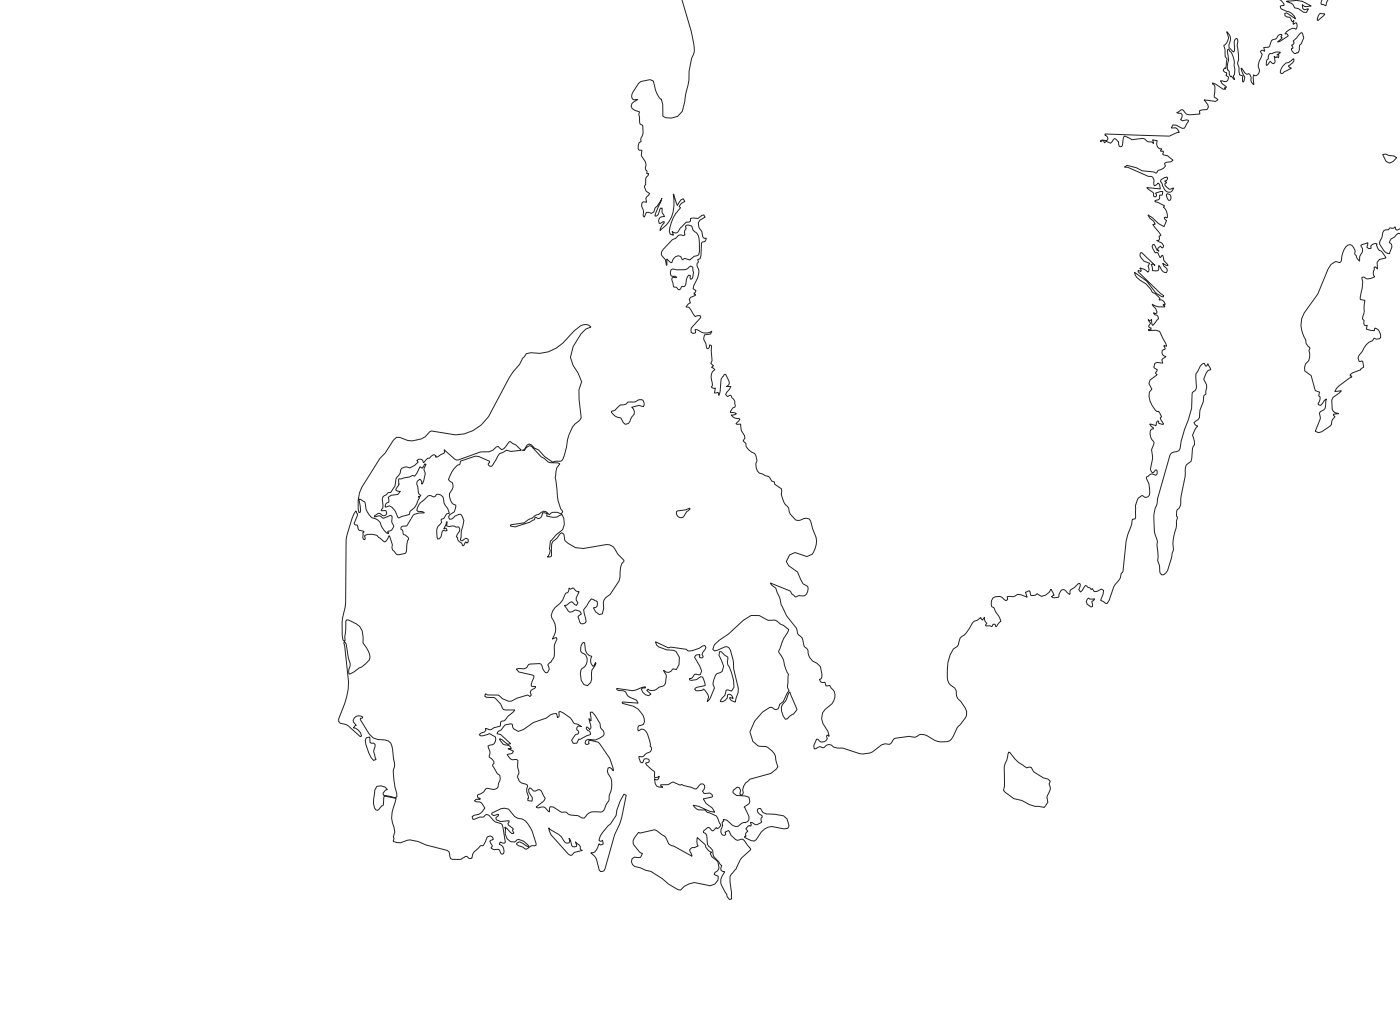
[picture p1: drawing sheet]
<svg xmlns="http://www.w3.org/2000/svg" width="402mm" height="291mm" viewBox="0 0 402 291" stroke-linecap="round" stroke-linejoin="round" font-family="sans-serif">
<g fill="#fff" stroke="#232323" stroke-width=".29">
<path d="M195.4 -.1h190.2h-25.5h17h-9.5l.7 .5 .5 .8 .1 .3-.9 .1-.2 .3 .2 .6 3 1.3 .7 .7 .5 .9-2.6-1.7-.5 .2v.6l.5 .3 .9 .1 .8 1.4 .4-.4-.2 1.1 .9-.4a1.6 1.6 0 0 1-.2 1.8l-.9-.3-.9 .4-.9 .7-.4 .6 .6-.1 .4 .6-2.3 1.5-.8 .3 1.3-1.2-.4-.3 .3-.4v-.3a1.23 1.23 0 0 0-1.4 1l-.3 .3-1.2 .4-.6 1.7-.3 .3h-1.4l.3 1.1-1-.2-.2 .3 .5 .8-.9 2a3 3 0 0 0 .1 2.6 1.4 1.4 0 0 1-1.4 1.5l-.3-.2 .1 2.8a1.73 1.73 0 0 1-.8-2l-.6-1.2-.6 .2-.4-.2-1.3-1.6 .6 1.8a1.84 1.84 0 0 1 0 2.3l-.2-.8 .1-1-.9-.3-.2-2.2-.4-.9a11.5 11.5 0 0 0-.1-5.3l.2-1.2-.1-.6-.3-.3-.6 .7v2.9l-.2 .3-1.4-1.3v-.8a2.76 2.76 0 0 0-.6-3.7l.5 1.7-.5 1.5-.9 .8 .4 1.1 .1 2.1 .5 .6-.4 2.8-.3-.2-.4 .8 1 .6-.2 .8 .7 .4-.1 .9-.5 .4-1.7-.2 .7 1 .9 .6 .1 .4h-.6l.4 .4h-.7l-3.1-1.8v.3l.5 .3 .2 .6-.2 2.9 1.1 .7-.7 .5-3.3-.4 1 1.3 .2 .7-.4 .8-2.1 .3 .1 .9-3 .3-.9-.2-.9-1.2-.4-.1-1.5 .8 1.2 .2 .3 .4v.9l-.4 .5 .6 .4 1.1-.3 .6 .1v.3l-1.2 2h-.6l-1.7-.9h-1l-.4 .8h1.2l.5 .4 .6 .9h-.6l-2.3 1.1-18.5-.6 .1 .3 .6 .5 .2 .4-.2 .5-.4 .2-1.1-.2-.5 .2 .1 .3 .6-.4 .3 .2 .2 .5 .5-.4 1.2 .5 1.2-1.3 1.1 .9 .1 .8 .4 .6 .6-.3 .3-2.2 .3-.5 2.1 1 3.2-.4 .5 .2 1 .8 1.1 .1 .5 .4-.3-1.1 1.3 .3-.2 .9 .3 .8 .5 .6h.7l-.3 .7h.8l-.2 .9 1.4 .4 1.6 1.3-.6 .4-1.4 .2-.5 .3 .3 .7-.6 .7-.8 .4a1.27 1.27 0 0 0-1.2 1l-.8-.3-3.3-.4-1.7-.8-2.6-.7-.8 .5h1l5.9 2.6h.9a1.85 1.85 0 0 1 .6 2.3l.2 .4 .6-.3 .4-.5 .4 .3 .3 1.4-3.9-.4 2 1.7 .1 .9 .3 .1 .4-.3-.2-.8 1.5-.5 .5 .1-.1 1h-.8l-.1 1.1-1.2 .5v.3l.6 .1 2.1 1.1-.3 .4a2.95 2.95 0 0 1 1 3l-.6-.2-.2 .2 .7 .8-.7 1.7-1.6-.8-1.8-1.7-1.2-.8 .4 .8 1.2 1 .5 .9h-.8l2.4 3.1-.5 .3v1.1l-.7 .1a3.5 3.5 0 0 1 2 1.6l-.4 .6-.5-.6-.8 .6-.1 .4 .4 .5-.6-.3-.7-1.5-.3-.2-.4 .6 1 1.9 .7-.1 .7 1.4 .5-.6 .2 .1 .3 1.3 1.3 1.5h-.5l-1.1-.6 .3 .8 .9 .7 .1 .5-.2 .6h-.5l-.5-.2-1.2-1.8v1.1l-.2 .4h-1.7v-1l-.3-.8h.6l.5 .3-3.8-3.7-.3 .1-.2 .7 .3 .7 .8 1 1.7 .6-.5 .8a1.39 1.39 0 0 1 0 1.7l-1.2-.8-1.2-.4 .4 .7-.1 .4-.8-.4 .1 .4 6.4 6.2 .9 .7-.2 .3-1.8-.9-2.9-3.6-3.5-2.6 .6 1.5 2.7 1.8 1.5 1.9a1.24 1.24 0 0 0 1.1 1l1.4 1.4-.3 .4 1.1 .1 .7 1.1-.5 .1v.3h.4v.4h-1.9l-1.7-.8 1 1.4 .3 .7v.5l-.3 .1-.6-.2 .2 .5 .7 .1 .3 .3 .2 .7-1.7 2-.3-1.8-.4 .4-.6-.3 .7 1-.5 .8v.4l.6 .3 .1 .3-.8 .1 .1 .3 2.1-.1 1 .3 2 4.3-.8-.2 .4 .8-.8 .7a1.18 1.18 0 0 0 1.1 1.6l-1.2 1 .2 .9-1.6-.2-.7 .3-.3 1.2 1.1 .6-.6 1 .5 .5-2 1.4-.4 1.1 .9 1.6-.7 .8a6.2 6.2 0 0 0 2.3 5.6h.3l.3 .3 .6 1.2-.4 .4 .9 1.7-1.3-.2-.1-.6-.2-.1-.4 .6-.2 .8-1.7-.5 1 1v.4l-.5 .1a3.2 3.2 0 0 0 .7 3.8l-.7 2 .3 2.3-.6 3.6 .7 .8 .9-.9 .2 .2a1.05 1.05 0 0 1-.3 1.4l-1.2-.4-1.4 .9-.1 .3a6.7 6.7 0 0 1 .8 5l-.8 .5h-.4l-.7-.5-1.3 .8-.2 .4-.5 1.8-.1 3.7-.8 .2-.2 1.5-1.1 2.8-.5 2-.9 8.6-.6 1a3.5 3.5 0 0 1-1.6 2.7l-1.8 4.6-.6 .9h-.4l-1.4-.9 .7-1.8 .1-1-.6-.4-1.3 .7h-.8l-.5-.9-.3 .3-1.7-1.2-1.4 1.9-.5-.7 .4-1.5-.3-.3-2.5 1.9-.2 1.3-1.1-1a.86 .86 0 0 0-1.5 0l-.6 1.8-1.3 .2-.7-.4 .7-.3-.9-1.8-.5 .9-1.1 .9-1.2 .3-1.1-.8a1.89 1.89 0 0 1-1.7 .5l-.2-.1-.4-1.2-1.1 .4 .5 1.4-1.8-.7-1-.1-1.3 .7h-1.6l.1 .8-.6 .3-1.6-1.2-1.4 .1-.7 .4a2.47 2.47 0 0 0-.2 2.5 1.69 1.69 0 0 1 1 1.4l.9 1.2 .6 1.5-1.4 1.6-.3-.7h-.5l-.4 .6-.6-.2h-1.1l.3-.7a1.93 1.93 0 0 1-.7-1.7l-.6 .8-.4-.7-1 .7-1 .3-.5 .5-.8 1.6a6.5 6.5 0 0 1-2.7 2.7l-.5 2-.3 .5-1.1 .7a12.9 12.9 0 0 0-1.3 9.8l1.6 1.3 .5 1.2a2.73 2.73 0 0 0 1.4 2.8l1.3 1.9 .3 1a5.9 5.9 0 0 1-2.7 4.5l-1.7 3.4a3.8 3.8 0 0 1-3.9 .6l-.8-.3-2.4-1.4a2.68 2.68 0 0 0-3.3 .5 10.8 10.8 0 0 0-6.1 .4l-.9 1.4-.4 .3-1.3-.2-.9 .3a6.5 6.5 0 0 1-6.4 2.5l-4.8-1.6h-1.6l-.9-.2-.6-.5a1.43 1.43 0 0 0-2.2 .5l-.7 .1a1.19 1.19 0 0 0-1.8 .3h-.4l-.1-.9 .8-1.8 .5 .1a1.36 1.36 0 0 0 1.4 .8 1.36 1.36 0 0 0 1.1-1.1l-.1-1 .7 .3-.4-1.4-1.4-2.2-.4-1.4 .3-1.7 .8-1 1.9-1.6 .6-1.1a2.67 2.67 0 0 0-.8-3.4l-.5-.8-1 .2-.3-1.1-1.3-.1-.3-.7 .6-.3 .1-1.1-.4-2.3-1.1-1-1.1-.5a4.4 4.4 0 0 1-1.5-3.3l-1-1a3.9 3.9 0 0 0-1.6-3.2l-.3-.5-.4-1.6-2.6-3.2a17.5 17.5 0 0 1-2.1-5.5l-1.2-2.7-1.1-.8-.4-.7 5.6 2.3 .6 .9 1.1 .8 .9-.3h1.7a2.43 2.43 0 0 0 .8-2.7l-1.3-.7-1.6-3.4-2.5-1.8-.7-1.2 .9-1.9 1.6-.7 3.4 1.2a3.7 3.7 0 0 0 2.7-3.5l-.1-2.1-.9-2.4-.6-2.2-.5-.7-.8-.2-1.8 .6-.8 .1a4.1 4.1 0 0 1-2.5-3.6 6.1 6.1 0 0 1-2-5.5l-1.9-1.2-.2-.7-.8-.4-.8-1.3-.9-.1-.8-.5a2.45 2.45 0 0 1-1.9-3.2 2.35 2.35 0 0 0-.2-2.4l-.2-.3-1.8-1.1-.7-.9-.1-1-.7-.7 .5-.8-.2-.7-.8-1.3-.2-2-1.1 .1-.3-.2 1.1-1.3-1.4-.3-1.1-.9h.8l.7-.3-.8-.4h-.9v-.3l.7-1 .6-.3a2.6 2.6 0 0 0-.9-2.8l-.4-.6-.9 .4-.5-.6 1.6-2.3-1.3 .1 .6-.5 .2-.4-.1-.7-1-2-.3 .1-1 1.4-.2 3.6-.4 1-.2-.9-1.1 .2 .3-1.4h-.6l-.5-.3 .3-.5-.3-1.5a2.53 2.53 0 0 1 1-3l-1-.7 .6-.4-.8-.7 .3-.8-.2-2.9 .1-1.3-.5-.3-.2 .7-.3 .4-.3-.1-.3-1.3-.7-1.5 .3-1.1 1.7-.2 .4-.9-.6 .4a3.5 3.5 0 0 1-3.6-.8h-.6l.1 .9-.9 .2-.3-.3-.1-1.2 2.6-2.8 .2-.4-.1-.3-.5-.1-1 .3-1.8-2.7-.9-.1 .6-.8 .7-.3-.3-1.1 .4-.5 1.4-.6v-.3h-.4v-.4l.3-.2 .2-.5-.8-.5 .2-.9 1.1-2.2a3.8 3.8 0 0 0-.2-3.7l.1-.5 .4-.4-.3-.7 .7-.2 .3-.9 .2-3.8 .9-.3 .4-1h-.8l-.5-1.8a3.6 3.6 0 0 1-1-2.5l.4-.8 1.5-.9-.3-.6-.6 .1-1.1 .9-1.5-.1-.6 .1v.8l-.4 .2-.9 .1-1.6 1.5a2.28 2.28 0 0 1-1.3 1.6l-1.1-.5 .3 1.1-.9-.3-.2-.8 .1-1.1a11.1 11.1 0 0 1 3.1-5.7l-.4-.3 .4-.6 1.2-.9-.5-.8-.6 .4-1 1.6-1-3.2h-.2a9.6 9.6 0 0 1-3.8 10.4 3.5 3.5 0 0 1 1.2-2.2v-.4l-1.2 .6-.3-.2a1.25 1.25 0 0 1 .7-1.7l.9-.2-.7-1.1v-1.3l-.5 .1-.2 .4a1.78 1.78 0 0 1-1.1 1.9l-.3-.1 .2-.6 1.8-4.5a6.9 6.9 0 0 1-1.9 2.9 1.62 1.62 0 0 1-1.1 1.4l-.8-.3-.6 .1-.6 1.3-.3-.3 .1-1.3-.6-1.5 .1-1 .4-.3 .9 .1-.2-1 1.1-1.5a2.6 2.6 0 0 1-1.4-2.1l.3-.4v-1.9l.8-1.3h-.5l-.1-.8a1.12 1.12 0 0 1-.1-1.5l-.3-1.2-1.1-1.6 .2-1.5-.8-.1-.3-.4v-.9l.3-.9 .6-.2-.1-.7 .4-.9a4.7 4.7 0 0 0 0-3.2l-.6-.3-.2-.5-.2-2.3 .2-.7-1.4-.4-.7-.5-.3-.7 .2-.8 1.8-1.2-1.1 .1a1.36 1.36 0 0 1-.4-2.1l1.6-2.6 .7-.5 2.7-.5 .9 .3a10.1 10.1 0 0 0 2 5.2h.3l.4 1.6v3.3l.8 .5 1.7 .1 1.7-.5 1.4-1.4 1.9-9a16.9 16.9 0 0 1 1.6-8.2l-.2-2.3-.7-3.4-3-9.2z" fill-rule="evenodd"/>
<path d="M386.6 70.8l1.2-.6a2.51 2.51 0 0 1 1.5 2.9l1.2 1.9 .1-1.4 .7-1.2 .1-1-.5-1 2-.7-.3 1.3 .6 .4 .7-.1a1.14 1.14 0 0 1 .4-1.2 1.14 1.14 0 0 1 1.3-.1 2.06 2.06 0 0 0 1.4 2.3l1.1 1.7-1.8 .5-.7 .8 .1 1.9-.7-.6-.3 .1 .1 .7a1.83 1.83 0 0 0 .1 2.1 2.6 2.6 0 0 1-3.3 0l-.4 .2v.3a11.3 11.3 0 0 1-.5 5.4v.5l1.4 .3-.2 1.6a5 5 0 0 1-.4 3l-.1 .7 .5 .5-.2 .8 .2 .5 .4 .2 .5-.1-.3 1.1 2.3 .4 .2-.7 .4 .1a2.53 2.53 0 0 1 1.2 2.6l-.4 .3-.9 .1-.6-.2a1.61 1.61 0 0 1-1.4 1.1l-1.5 1.6-1.7 2.9 .3 1h1.1l.2 1.7-.9 .6 .1 .1-2.4 .9-.7 .6 .1 .4 .4-.1v.3a9.3 9.3 0 0 0-4.9 4.2l1.9-.2-2.4 1.9-.3 .7 .1 2.7 .8 .9 1.1 .3-1.6 .2 .1 .3 .4 .4-.9 1.2-.1 1.1-2.8 2-1 .3-.9-.4 1.5-3.5-.3-1.7 .3-.5 1-.5 .3-.4 .4-2.7-1.6 1.9-.7-.2v-.4l.5-1.2v-.7l-.4-.3 .3-1-1.3-.5-1.2-4.3-1.8-1.3-.1-1 .3-1a3.2 3.2 0 0 0 1-3.8l.3-.7a4.1 4.1 0 0 1-1.3-2.6 7.4 7.4 0 0 1-.3-7.6l3.8-5.4 3-7.2 .8-1.3 1.3-.8a1.5 1.5 0 0 0 1.6 0l.6-2.7z" fill-rule="evenodd"/>
<path d="M345.2 104.6l.8-.3 .3 .7 .2 .1 .6-.6 .7 1.6-.8 .2-.5 .7-.7 1.9 .7 1.4 .2 .8-.3 2-.6 .4a9.1 9.1 0 0 1-1.1 4.2l-.1 2.1-.5 .7-1.1 .8a1.27 1.27 0 0 0 1.1 1l-.9 1.2-.6 1.4 .5 1.7v1l-.5 1.1-.5 3.8-1.3 .9-.2 .7-.1 2.6-1.3 6.5a2.69 2.69 0 0 1-1.1 3.1l-.1 1.6 .2 .7-.3 1.1v1.5a14.4 14.4 0 0 0-.9 6.8l-1.6 5.7-1 1.2-.6 .1a3 3 0 0 1-.7-2.7l-.5-1.4 .1-1.1-.4-3.5 .2-.8a14.9 14.9 0 0 1-1.1-7.4l.4-2.1 .6-1.3 .1-1.5 3.6-12.6 .4-.6 2.2-.7 .3-.6 .3-2 .9-3.4a19.5 19.5 0 0 0 2.3-10.5 2.17 2.17 0 0 0 1.2-1.6l-.2-3.9z" fill-rule="evenodd"/>
<path d="M196.9 64.9l.4-.3h.5l.9 .3 .4 1.1a3.4 3.4 0 0 1 1.8 3.8v2.4l-.2 .9-1.3 .4-1.3 1.1-1.4-.4-.7 .4-.5-1a1.79 1.79 0 0 0-2.4 1.6l-.4 .2-1.2-1.1 .1 1.8h-.2l-.3-1.6-1.1-1.4v-.8l3.2-3.5 .9-.4 1-.9 1.3 .1 .4-.2a1.46 1.46 0 0 1 .3-1.8z" fill-rule="evenodd"/>
<path d="M397.5 66.2l1.4-.3 .3-.4a1.57 1.57 0 0 0 1.6-.4l.2 .8 .4 .1 .8-.5v1.7l-.5-.2-.6 .4-.4 .6-1.1 .6-.5 1a1.16 1.16 0 0 1 .7 1.4l-.6 1.8a2.07 2.07 0 0 1-1.7-.9l-1.2-1.8v-.6l.6-1.3z" fill-rule="evenodd"/>
<path d="M192.7 77.5l.6-.3 1.1 .2h2.5l1.5-1 .6 .3 .2 1.4-.3 1.7-.6 .3v-1l-.4-.1-.4 .4-.7 2.7-.3 .2-.6-.1a1.14 1.14 0 0 1-1 .9 1.27 1.27 0 0 0-1.3-.7l-.3-1.3a1.07 1.07 0 0 1 .1-1.5h1.1l-.6-.3-1.1-.1-.3-.8z" fill-rule="evenodd"/>
<path d="M369.5 .4l3-.3 1.7 .3 2.5 1.3-1.9 .1-.7-.5 .2 1.2 .4 .3 1.2-.3-.6 1.1-.8-.1-1.5-1-1.1-.2-.5-1-.5-.4z" fill-rule="evenodd"/>
<path d="M373.3 9.7l.8-.3 .4 1.4-.7 1.7-.5 .5a2.87 2.87 0 0 1-.5 2.2l-.4-.1-.1 .2a1.26 1.26 0 0 1-1.2-1.4l.3-.1-.3-.9 .4-.1 .2-.4-.1-.7z" fill-rule="evenodd"/>
<path d="M352.7 14.1h.3l.1 .3a5.3 5.3 0 0 1 1.4 4.5l.2 1.1v1l-.4 .8 .4 1h-.2l-.8-1v.2h-.2l-.3-.6-.1-.8-.2-.5h-.2a6 6 0 0 1 .2-3.2l-.3-2.2z" fill-rule="evenodd"/>
<path d="M369.3 18.2l1-.3 1.2-1 .2 .1a2.4 2.4 0 0 1-1.5 1.8l-.1 .2 .8 .7-2 .9-.5 .5-.5-.1a1.62 1.62 0 0 1 .6-2z" fill-rule="evenodd"/>
<path d="M333.5 51.6a1.72 1.72 0 0 1 1.9-.6l-.3 .8-.6 .1 .6 .5-.5 .5 .1 .3 1.2 1.1 1.3-.3a1.51 1.51 0 0 1-1.7 1.2 1.51 1.51 0 0 1-1.3-1.5l-.8-1.6z" fill-rule="evenodd"/>
<path d="M364.8 15.4h.6l1.2-.5h1.1v.3l-.9 .5 .6 .1-.2 .8-.4-.3-.4 .2-.3-.4 .1 .6a1.24 1.24 0 0 1-.3 1.6l-1-.7-1 1.2-.1-.1v-1.3l.6-.6a1.28 1.28 0 0 1 .4-1.4z" fill-rule="evenodd"/>
<path d="M397.2 44.3l.9-.1 .8 .4 1.5 .2 .8 .5-1 1-1 .5-1-.5z" fill-rule="evenodd"/>
<path d="M312.3 171.9l.4-.2 .4 .3 1.3-.2v.3l-.7 .4-.1 .3a1.11 1.11 0 0 1 .1 1.4h-.4l-1-.7-.3-.8z" fill-rule="evenodd"/>
<path d="M379.8 -.1h1.8l-.4 .5-.4 1.2-1.3-.4z" fill-rule="evenodd"/>
<path d="M379 4l.3-.2 1.3 .2-2 1.9-.2-.1 .1-.6z" fill-rule="evenodd"/>
<path d="M335.3 55.6l.9 .4 .2 1-.3 .5-.5-.1-.4-.8-.2-.7z" fill-rule="evenodd"/>
<path d="M113 126.4l.9-.9 1 .1a6.4 6.4 0 0 0 8.5-1.7l.5-.2 6.9 1.1a11.5 11.5 0 0 0 9.5-5.2l6-11.2 1-1.6 1.9-2.2 1-1.8 1-1.3 1.3-.3 2.5 .2 2.5-.4 2.2-1 2-1.5 3.3-3.6 1.8-1.4 1.5-.4 .8 .2 .7 .6-1.5 .6-1.4 1.4-2.2 3.5-.8 3.2 .7 2.3 1.4 2.1 1.1 2.6-.8 2.3v2.7l.7 5.3-.5 .8a7.6 7.6 0 0 0-3.5 5.4 10.5 10.5 0 0 1-1.7 6.2l-2.6 .3-2.3-1.6-1.7-1.9-1.1-.5-1-.9-.7-.2-.5 .3-.8 1.3-.5 .1 .5 .1 .6-.8 1-.6 .5 .3 2.8 2.9 .9 .5 1 1 .6 .2 2.3 .1 .5 .3-.9 1.4-.4 2.5 .5 3.5a9.9 9.9 0 0 0 1.6 6.4l-.6 .4a2.53 2.53 0 0 0-3.2 .4 1.65 1.65 0 0 0-1.4-1 1.65 1.65 0 0 0-1.5 .8l-1.2 .4-3.1 2.1-3.9 .5v.4l1.2 .2 4.2-1.3 1.4-.7 .4-.7 .7 .4 .3-.1a1.58 1.58 0 0 0 1-1.6l.4-.1 .9 .3-.2 .7a4.6 4.6 0 0 0 4.4-.4l.6 1.1 .1 1.7-.5 1.5-1.9 1.5-1.6 1.8-.3 2.1a2.25 2.25 0 0 1-.5 2.5l.8-.1 .3-.2 .1-3.4 .3-.7 1.1-1 1-1.2 .5-.4a1.95 1.95 0 0 1 .8 2.2 7.2 7.2 0 0 0 5.4 2.3l6.6-1.1 1 .1 .9 .5 1.4 2.1 1.7 1.8v.3l-.6 .7-.4 1.2-.1 2.6-.3 1.2-2.5 3.8-1.3 1-.5 .7-.1 2.3-.4 1.6-.9 .2-1-.7-.6-1.3 .7-.1a1.26 1.26 0 0 0 .1-1.8l-1.4-.6-2.2 3.1 .7 3.4-.3 .4a.94 .94 0 0 1-1.6-.3l-.5-1.5 1-.7-.5-.9-1.1-.3-1.7 .6-1.6-1.9 .7-.1 1.4-1 1.4 1.1 .4-.8-.5-.8v-.6l.9-1.8a1.45 1.45 0 0 1-1.5-.8l-.3-.2-.7 .3-.4-.3-.3 1.1-.8 .6-.8 1.7-.7 .9-1.5 1.3-.7 1-.4 1.2 .2 .8a4.9 4.9 0 0 1 .2 6l1.2-.4 .1 .4-.7 1.6v2a3.2 3.2 0 0 1-1.4 3.3l-.6 .6a1.31 1.31 0 0 1-.3 2.2 2.75 2.75 0 0 1-1.4-2.2l-.6-.4-3.1 .2a2.01 2.01 0 0 1-1.4 1.3l-1.5-.1-.7 .1 .7 .9 4.1 .9 .3 .2-.8 2.6 .1 .4h1.1v.4l-1.2 .7-.3 .6 .3 .8-.4 .4-.6-.4-3.2 .9-1.4 .8a4.8 4.8 0 0 1-3.9-1.7h-3l-.6-.4-.2 .4v.4l.6 .3h2a6.7 6.7 0 0 1 2.7 3.4l3.3 .2-2 1.8-.8 1-1.3 .6-.1 1.2-1.9 .5-1 .6-1.4-.4 .2 .4-.4 .6-1.1 .3-.5 .5 .5 .3h.6l1.9-.6 1.7 .9a1.76 1.76 0 0 1-1.7 2.4l-.4 .2 .1 .6a1.99 1.99 0 0 1 .2 2.3l.1 .3 .5 .4a1.05 1.05 0 0 1 .4 1.8v.4l1.4 2.2 .3 .2a2.03 2.03 0 0 1 0 2.6l-.3 1.2-.3 .3-.9 .2-1.7-.3-.6 .3a4 4 0 0 1-2.2 1.6v.5l.2 .4h.5v.4h-1.2l-.4 .3 .3 .3a2.32 2.32 0 0 1 2.7 1.9 3.4 3.4 0 0 1-3.2 2l-.5 .4 .3 .8 2-.7h1l1-.7 .6 .2 1.8 1.9 2 .8 .9 4.9-.4 .4-1.1-.3-.3 .7 .7 .3 .5 .7a1.3 1.3 0 0 1-.4 1.8l-.3-.2-.7-1.2-1.2 .1-.9-.5 .3-.7-.7-1.2 1-.6-.2-.6-.6-.4-.9 .3-1.2 2.5h-.7l-1.9 1.8-.4 .7-.2 1.1-.9 .1-.6-.6-2 .9h-2.2l-.5-.3a3.7 3.7 0 0 0-.9-2.3l-6.2-1.6-2.2-1-2.4-.4-2.7 .8-2.1-.4 .3-.9-.2-.4 .4-1.4-.7-2.6a8.8 8.8 0 0 1 .7-5.7l.4-1.3-3.4-.6-.3 2.4-.2 .3h-.2l-1.3 1.3-.4-.1-.4-.6a9.3 9.3 0 0 1 .6-6.2l1.3-.1 1.2 .3 .6 .7-.7 .4-.6 .7 .1 .5 3.3 .8 .6-.3-.9-5-.1-2.2 .4-1.8-.6-4.3a2.58 2.58 0 0 0-2.3-3l-1.9-.1-1.4-.5-1.2-1.2-2.5-4v-.4l.7-.1v-.3l-.6-.3a1.55 1.55 0 0 0-2.1 1.8l.9 .9-.5 .2-.4 .5a2.77 2.77 0 0 1 2.4 2.4l-.4 .1-4.1-3.4-1.7-.4-.4-.5v-.8a24.5 24.5 0 0 0 2.8-10.6l-1.3-10.9 .1-.6 .6 .7 .6 4a2.95 2.95 0 0 1 .1 3.2v1.3l.3 .1 2.7-1.8 .6-.2 2.3-2.1a4 4 0 0 0-.8-3.4l-1-1.5v-1.6l-.3-1.9-.7-1.2-.9-.7-2.2-1.1-.6-.1-.3 .4-.3 5.7-.4-.2-.2-.8a19.8 19.8 0 0 1 .8-8.8l.2-19.3a33 33 0 0 1 2.4-7.6l.4-.6 .5 .8-.9 2.9 .8 .3 .6 1.5 1.4 .5-.4 .2 .2 1.8 .2 .2 .2-.1v-1.1l.9-.3h1.3l1.3 .3 2.1 1.9a2.51 2.51 0 0 0 1.3-1.8h.2l.8 2.5 .1 1.6 1.3 1.3 2.4-.4 .3-.7v-1.2a2.99 2.99 0 0 1 .6-2.2 1.89 1.89 0 0 0-1.5-1.3l-.3-1.2-.4-.3v-.5l.4-.4h1.2l1.9-3.1a6.3 6.3 0 0 1 3.2-.8l-.7-.3h-1.2l-.3-.3 .7-1.8 2.6-2.4 .5-.1 1.1 .4 .4-.1 .5-.6a1.67 1.67 0 0 1 1.9 1.3 4.9 4.9 0 0 0 1.3 3l.4 1.1-.8 .2-.8 1.3-.8 .2 .1 .9-1 1.3a5.1 5.1 0 0 0 0 3.5l.4-.1 .5-.5 .4-1.7 1.3-.1-.4-.7-.5 .3 .8-2.1h.2l-.2 1.1 .7 .2 1-.1 1 .3h.8l.3 .6-.1 .6-.9 1.6 .3 .4a1.52 1.52 0 0 0 1.2 1.4l.3 .7h.3l.6-1.1 .4 .4 .3-.4v-.7l-.6-.3-1.1 .7-.5-.2 .2-2.5 .5-1.6a2.69 2.69 0 0 0-.7-3.3l-1.7 .6-.9 .8h-.6l-.2-.7 .3-.6 1.3-.8 .3-.8 .1-1.1-.7-.3a3.2 3.2 0 0 1-.2-4.5v-1.5l-1.2-1 .5-1.3a5.9 5.9 0 0 1 2.4-3l.4-.2 .3-.9 4.1-1.4 .9 .1 3.2 1.4-.4 .9 .6 .5h.4l2.3-3.6 2-1 1.3 .4 3-.4-1.7-1.5-1.7-1-1.7 2.1-.6 .3-1-1-.5 .2-1 .9-1.1 .5h-2.4l-6.9 2.3-3.6-2.9 .1 .7-.2 .3-1.9 1.1h-.5l.2-.3-.5-.4-.5 .1-1 .9h-.4l-1.3 1.3-.2-.7-.6-.3h-.6l-.5 .4 .4 .4-1 1-1.4 .7-1-.3-1.3 .4-.3 .4-.1 1a4.6 4.6 0 0 0-1.5 3.2l-.2 .7-1.1 1.6-.9 .2-.3 .5-1 .6-.2 .6 .2 2.6-.5 .5v.3l1.2-.1 .2 .1 .2 .7a.85 .85 0 0 1-1.2 .6l-1-.6-1.3 .7v.4l1.3-.4 1.3 .8 2-.9 .4 .2a4.4 4.4 0 0 0 .5 3 1.91 1.91 0 0 1-1.7 1.5l.3 .5h-.5l-.8-.8-1-1.6a2.57 2.57 0 0 0-2.3-2 5 5 0 0 1-2.2-4.4l-1.3-1h-.5l.5 3-.1 .7-.4 .1a11.4 11.4 0 0 1 .8-7.2l5.2-8.3 1.5-1.6z" fill-rule="evenodd"/>
<path d="M188.3 184.2l3.7 1.7 .7-.2 4.4 .7 .6 .5 1.1-.1 3.6-1.5 .4 .4-1.1 2.2 .3 .5-.2 .4h-.4l-.5-.2 .2-.7-1 .1-.6 .6 2.1 4-.4 1-1.3-.1-.5 .2-.8 1-.5 .1v.3l.5 .2a3.7 3.7 0 0 0 2.7-1h.5l.8 2.5-2.3 .5-.7 .5 .3 .4 .4 .1 1.3-.1 .5-.4 1.2 1.5 .2 .7-.3 1.4 .8-1 1.2-2.8-.3-1a4.3 4.3 0 0 1 1-3.2l1.5-.7 .5-1.5-1.4-3.2 .2-1 .5 .1 1.1 1 .8 .5-.2 1.5 .4 1.1a13.5 13.5 0 0 1 1.5 6l-.7 1.2-1-.4-.5 .1-.4 1.5-1 1-.3 .7 .6 .1 .8-.4 .6-.7 .1-.8 .5-.2 .8 .5 .3 .7-.9-.3 .1 .6 1.4 .7 .8-2.7 .1-1.2-1.4-5.7a11.7 11.7 0 0 0-1.3-6l-.6-.3-.6 .1-3 1.1-.4-.4 .4-1.3 1.4-1.3 2.7-1.8 4.2-4 2.3-1.3h2.3l2.5 1.4 2-.1 4 2.7-.4 .9a15.3 15.3 0 0 0-2.5 5.6 5.6 5.6 0 0 1 1.6 3.6l1.2 2.8-.3 3.5 .5 1.1-1.7 3.2-1 .8-.5 1.3a1.51 1.51 0 0 1-1.8-.5h-.6l-2 1.4a11.3 11.3 0 0 0-3.7 5.7l.9 2.7 1.4 1.2 2.3 .3a4.4 4.4 0 0 1 3 4.4l.5 1.4-.6 .7-1.5 1.2-6 1.7-.5 .5a2.9 2.9 0 0 0-1.4 3.3l-.2 .5-.5 .2-.3-.3 .2-1.1-.3-.7-.6-.2-.6 .5a.89 .89 0 0 0-.5 1.3l.9 .6 2.4 .2 1.1 .3 .3 1.2-.1 .5-1.5 1.2 1.3 2.6v1l-.3 .5-1.3 .3-1.4 1-.7 .2-1-.4-1.6-1.5-1-.2 .2 .4-.6 .4 .2 1-.2 .5a1.34 1.34 0 0 0 .7 2.3l.4-.3-.2-.7 1-.4 .2 .3a3.6 3.6 0 0 0 2.2 2.5l1.7-.3 2.2 2.7v.3l-2.9 2.8-1.2 2.7-.3 .2a3.7 3.7 0 0 0-1.5 3.7l.4 2.9v1.9l-.6 .1-.6-.8-.2-.8-.4-.5a4.1 4.1 0 0 1-.1-5.9l-1-.4-.2-.5 .3-.9-2.2-2.4-.3-1.4a2.08 2.08 0 0 0-1.2-1.7l-.3-.5-.2-1a1.91 1.91 0 0 0-1-2.5v-.3l1.3-1.1 1.4 1 .9-1 .3 .4 1-.9-1.2-2.8-2.6-1-.8-.7-1.8-.1-.6-.3-.9-1 1.6 .3 3.1 1.4 1.5 .3-.7-1.2-1.8-1.3-.8-1.3 2.5-.5 .2-.2-.1-.5-.6-.5-1.7 .2-.5-.7 .6-1.1v-.6l-.5-.4h-.6l-1.3 1.5-.4-.1-3.8-1.3-.4 .3-2-.9-1.6 .7-2 .1v.3l.6 .4-1.7-.3-.5-.8-.2-1.4 .9 .3 .3-.3 .2-.7-.6 .3-.7 .1v-1.6l-2.4-2.1-.3-.4a.97 .97 0 0 0 1.1-.9l-.6-.4h-.8l-.5 1.1h-.5l-.6-1.8 1.2 .1 .9-.9 1.3-.6 .3-.6-.1-.6-.3-.3a5.2 5.2 0 0 0-2-4.9h-.6l-.8 .5-.1-1 .1-.4 1.4-.5 .3-.8a5 5 0 0 0-3.2-4.4l-3.1-.8v-.4l4.5 .3-.5-.9-2.5-1.2-.7-1.2-.5-.2-1.5-.1-.4-.3v-.3l4.5 .6 3.7-1.1v.4h-.6l-.6 .3 .5 .9 .7 .7 .9 .3 .7-.5-1.2-1 .4-.4a2.16 2.16 0 0 0 3.2-.6l1.4-.5a3.6 3.6 0 0 0-.2-4.3l.7 .5 .8 .1 .6-.3 .6-.7 1 .2 .8-1.5 .1-2-1-1.7-.8-.4-1.9-.1-2.3-.8-.6-.6z" fill-rule="evenodd"/>
<path d="M143 210.1a4.2 4.2 0 0 0 2.1-2l1.5-.3 .5 .1 .4 1.3 1.4 .7 1.5-.5 2.8-2 3.7-1.3a3.1 3.1 0 0 1 3-1.2l.2 1 .4-.1v-1.5l.4-.1a6.6 6.6 0 0 1 4 3.4l1.3 .4 .8 .6-.9-.2-.3 .3-.2 .6 .6 .9a.94 .94 0 0 1-.9 .7l-1.1 1.6 .5 .9 1-.1 .6-1.2 .3 .1 3-1.5a1.04 1.04 0 0 0-.8-1.1l-.4-.5 .1-.5 .9 .8 .4-.5-.6-2.7 .6 .7-.2-2.5h.5l.9 1 1.4 2.3 .3 1.4a1.72 1.72 0 0 1 .8 1.8 4.5 4.5 0 0 1-4.4 1.3l-.9 .5-.1 .6 .2 .3 .5 .1 .4-.3-.1-.4 .2-.6 2.5 .6 .4 .4a15.4 15.4 0 0 1 4.1 7.8l-1.1-.9-.5 .1-.2 1 .2 .6a6.2 6.2 0 0 1 .3 6.5l-.1 1.3-1 1.7a1.69 1.69 0 0 1-1.3 1.6 4.3 4.3 0 0 0-3.9 .7l-.9 1h-.6l-1.2-.7-2.6-.3-.7-.7h-1.5l-2.3-1.5-.8-.1-.3 .4v1.2l-1.6-1.5-1.7 .3-.5-.3 2.2-1.7 .4-.8-1.2-2.2a1.57 1.57 0 0 0-1.7 .2l-.5-.1-1-.8-.3 .4v.8l1 1.6-.1 .9-1.1-.1 .1-1.3a2.83 2.83 0 0 1-.3-2.7v-.5l-.4-.2a2.32 2.32 0 0 1-2.4-2.2v-.3a2.17 2.17 0 0 0 0-2.5l.1-1.8-.3-.3-1.7-.1-1.1-1.3a1.97 1.97 0 0 0 1.8-1l-1.6-.7h1l-.3-.6-.5-.4-1.6-.3-1-1.3v-.3l2.4 1.7 .8-.2-2.9-2.7-1-.2z" fill-rule="evenodd"/>
<path d="M183.5 238.9l.4 .2 4.1-.9 3.2 2.1 .9 2 6.7 3.5-.7-1.9 .7-.6h.8l.9-.4a3.3 3.3 0 0 1-.2-2.5l2.3 2a2.52 2.52 0 0 0 1.8 2.2l-.4 .3 .5 1 1.8 1.7a2.22 2.22 0 0 1-.4 2.5l-.5 .3-.2 .6 1.1 .5-.1 1.1-.9 1.2-1.3 .4-4.6-.9-1.4 .4-1.4 .7-1.1 1.1-.7-.1-2.8-1.6-1.8-1.6-3.2-2.1-4.7-1.4-.6-.6-.3-.7 .2-.9 .7-.5 1.7 .1 .5-1.1-.8-.5-1.8-2.3v-.9l.4-.9z" fill-rule="evenodd"/>
<path d="M179.2 227.9l.7 .3-1.3 6.5-.6 1.7-1.4 3.2-3 10.3-1.1 .2-.4-.5-.8-3-.7-1-.9-.8a1.81 1.81 0 0 0 2-1.5l.4-1.1 .4 .3 .8-.2-.2-1.1-.5 .3-.5-.3a9.3 9.3 0 0 1 3.3-4.7l1.6-2.5 .2-1.5 .9-2.6z" fill-rule="evenodd"/>
<path d="M289.8 215.8l.4 .3a12.9 12.9 0 0 0 4.7 4.3l.8-.2 .5 .1a5.7 5.7 0 0 0 4.9 3.3l.6 .6-.3 .8a2.14 2.14 0 0 1 0 2.3l-.7 1.6 .3 1.4-1.1 1.5-2.6-.4-1.7-.5-2.1-1.1-2.3-.6-2.5-1.8-.4-.6 .3-1.1-.1-2.2a6.9 6.9 0 0 1 .7-5.4z" fill-rule="evenodd"/>
<path d="M114.6 137.4l3.1-.5 .8-.5 .6 .3 1.6-2.7 .6 .4 .7-1.3 .4 .2-.2 .4a1.52 1.52 0 0 0-.1 2v.5a3.3 3.3 0 0 1-1 2.8 1.24 1.24 0 0 0-.5-1.5l-.7 .6-.2 .7 .5 2.6 .2 .5 .5 .3-.4 .3h-.4l.4 .4-.4 .6a5.1 5.1 0 0 1-2.3 3.3l-.2 .9-2.2 .6-.8 .4-.3-.2a4.5 4.5 0 0 0-2.5-3.3l-1.2 .3a1.19 1.19 0 0 1 1-1.3l-.1-1.5 .8-.5 2-.3 .7-.9h-.7l-.6-.3 1-1.8z" fill-rule="evenodd"/>
<path d="M141.3 233.4l2.6-1.3 1-.1 1.2 .2 1.7 2.1 .9 .6a4.1 4.1 0 0 1 3.7 2.8l1.6 4.4v.5l-.4 .2a3 3 0 0 0-2.4 1l-2.8-1.4v-.4l.8-.4 2.7 1.5v-.4l-1.4-1.2-1.7-.6a2.04 2.04 0 0 1-2.1 .7l-1-.8-.6-1.4 .1-1.7h-.2v-.3l2.1 1.9 .5-.2-.4-.8 .3-.3-1.4-1.2-.2-.4 .3-.8-2.2 .2-1.4-.5-.2-.5 .9-1-1.5 .3-.5-.3z" fill-rule="evenodd"/>
<path d="M217.6 232.3l.9-.2 .6 1.1 1 .4 2.4 .1 2.6 .5 1 .8 .5 1.8v.6l-.8 .4-.6 .1-3.5-.7a5.4 5.4 0 0 0-4.5 3.8l-.6 .4-.8-.1-1.9-.9v-.3l.4-.1a.98 .98 0 0 1 .5-1.4l-.6-.7 1-1 .4 .3 .2-.4-.2-.7h.5l.7 .5a1.83 1.83 0 0 0 2-.6 .98 .98 0 0 1 .2-1.5l-.1-.3-1.2-1.1z" fill-rule="evenodd"/>
<path d="M157.6 237.6l.4 .5a7 7 0 0 1 4.3 3.7l.4 .2 .8-.1 .2-.5-.2-.8 .4 .6 .3 1.5 .4 .3 1-.1 .1-.4-.4-.9 1.4 1.3v.8l.6 .4-2.3 .6-1 .8-.7-.3-5-5.6z" fill-rule="evenodd"/>
<path d="M175.6 118l1-.2 1.5-1.5 1.8-.3 .5-.6h2l1.1-.7h.8a1.23 1.23 0 0 1 .5 2l-1.2-.3-2.1 .5 .4 .4 .3 .8v.8l-.7 .8-1 1.9-.9 .2-.5-.5-.8-1.4a2.81 2.81 0 0 1-2.7-1.9z" fill-rule="evenodd"/>
<path d="M167.6 184.4l.3 .1 .3 2.2 .4 .9 .7 .6 .7 .2a2.26 2.26 0 0 0 .3 2.8l.4-.2 .4-.8 .1 .3-1.2 1.8v2.7l-.3 .9-.9 .9-1-.3a4 4 0 0 1-.6-4.6 2.53 2.53 0 0 0 .5-4.3l-.5-.2a2.3 2.3 0 0 1 .4-3z" fill-rule="evenodd"/>
<path d="M226.8 198.6l2.1 4.9a2.77 2.77 0 0 1-1.9 1.9l-.8 .9-.6 .2a4 4 0 0 1-.8-4.2l.3-.5a4.2 4.2 0 0 0 1.4-2.7z" fill-rule="evenodd"/>
<path d="M105.2 211.8l1-.3 .1 1.6 .5 .3 .6-.1 .4 .4-.1 .6a3.8 3.8 0 0 0 .3 3.7l-.7 .3a10.5 10.5 0 0 1-2.4-5.8z" fill-rule="evenodd"/>
<path d="M194.3 146.9l.3-.3 2.4-.3 1.2-.5v.4l-.9 .6-.4 .5a1.35 1.35 0 0 1-1.5 1.3 1.35 1.35 0 0 1-1.1-1.7z" fill-rule="evenodd"/>
</g>
</svg>
